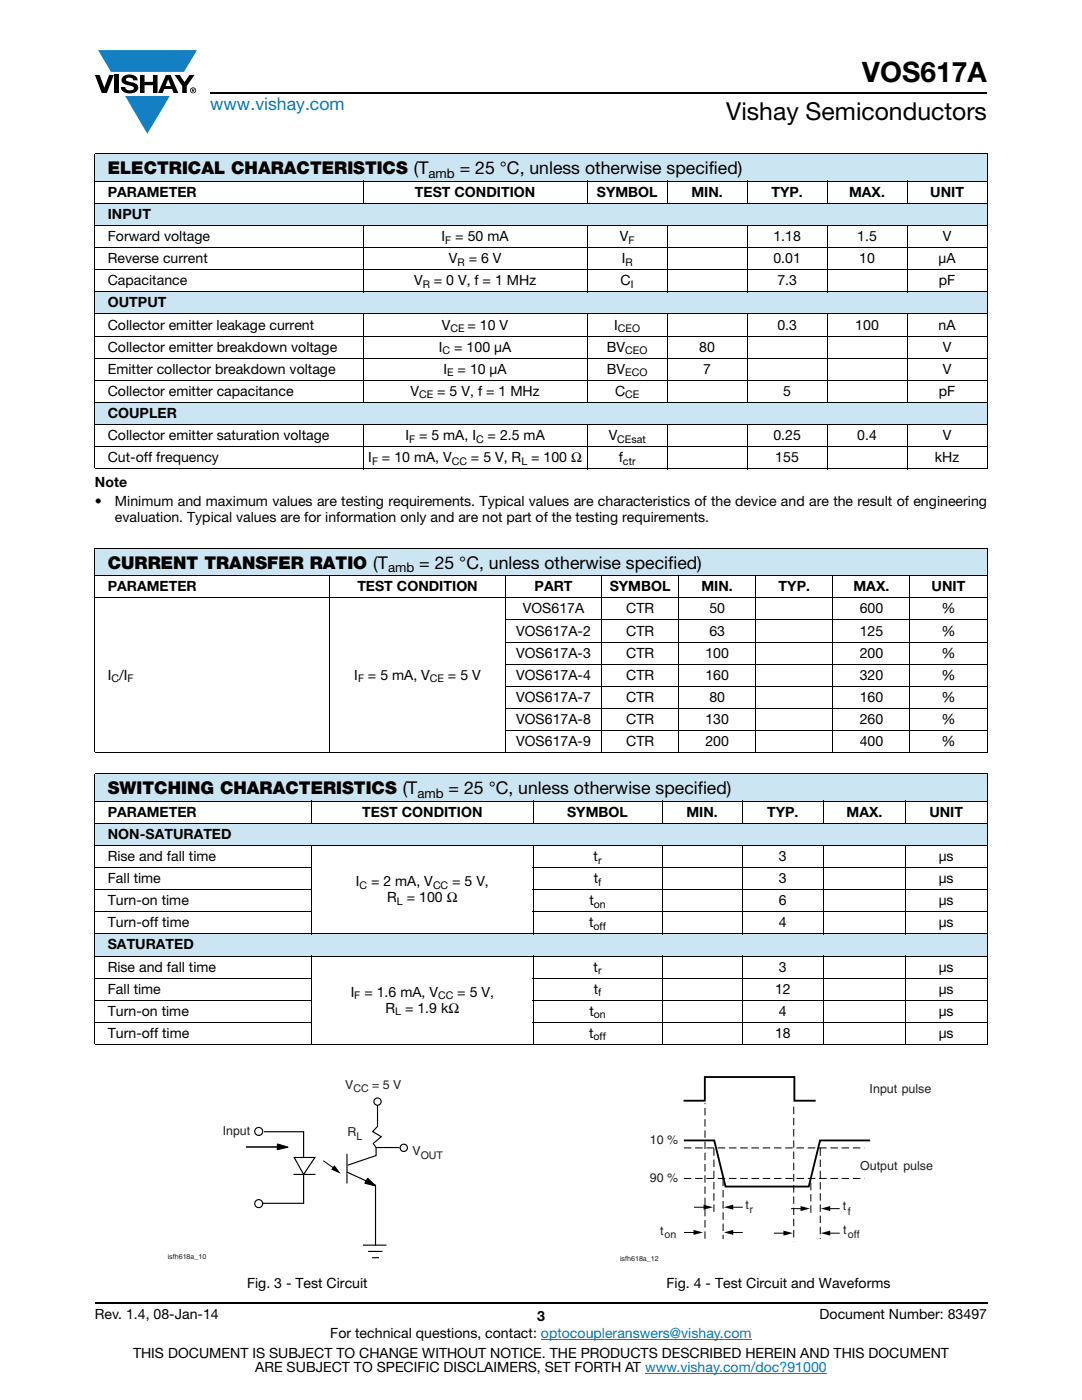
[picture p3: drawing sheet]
<svg xmlns="http://www.w3.org/2000/svg" width="216mm" height="279mm" viewBox="0 0 216 279" stroke-linecap="round" stroke-linejoin="round" font-family="sans-serif">
<defs><g id="words">
<text font-size="5.6" x="172.1" y="16.4">VOS617A</text>
<text font-size="4.9" x="144.9" y="24">Vishay Semiconductors</text>
<text font-size="3.5" fill="#007ec4" x="42" y="21.9">www.vishay.com</text>
<g font-size="3.5">
<text x="21.5" y="34.8">ELECTRICAL CHARACTERISTICS (T</text>
<text x="91.7" y="34.8">= 25 °C, unless otherwise specified)</text>
<text x="21.5" y="113.5">CURRENT TRANSFER RATIO (T</text>
<text x="83.7" y="113.5">= 25 °C, unless otherwise specified)</text>
<text x="21.5" y="158.5">SWITCHING CHARACTERISTICS (T</text>
<text x="89.5" y="158.5">= 25 °C, unless otherwise specified)</text>
</g>
<g font-size="2.8">
<text x="21.5" y="39.3">PARAMETER</text>
<text x="82.8" y="39.3">TEST CONDITION</text>
<text x="119.1" y="39.3">SYMBOL</text>
<text x="138" y="39.3">MIN.</text>
<text x="153.9" y="39.3">TYP.</text>
<text x="169.4" y="39.3">MAX.</text>
<text x="185.6" y="39.3">UNIT</text>
<text x="21.5" y="43.7">INPUT</text>
<text x="21.5" y="52.6">Reverse current</text>
<text x="21.5" y="48.1">Forward voltage</text>
<text x="88.1" y="48.1">I</text>
<text x="89.6" y="52.6">V</text>
<text x="90.8" y="48.1">= 50 mA</text>
<text x="93.5" y="52.6">= 6 V</text>
<text x="123.7" y="48.1">V</text>
<text x="124.1" y="52.6">I</text>
<text x="154.3" y="48.1">1.18</text>
<text x="154.3" y="52.6">0.01</text>
<text x="171" y="48.1">1.5</text>
<text x="171.5" y="52.6">10</text>
<text x="187.3" y="52.6">μA</text>
<text x="188.1" y="48.1">V</text>
<text x="21.5" y="57">Capacitance</text>
<text x="82.6" y="57">V</text>
<text x="86.6" y="57">= 0 V, f = 1 MHz</text>
<text x="123.8" y="57">C</text>
<text x="155.1" y="57">7.3</text>
<text x="187.3" y="57">pF</text>
<text x="21.5" y="61.4">OUTPUT</text>
<text x="21.5" y="65.8">Collector emitter leakage current</text>
<text x="88.2" y="65.8">V</text>
<text x="93.3" y="65.8">= 10 V</text>
<text x="122.6" y="65.8">I</text>
<text x="155.1" y="65.8">0.3</text>
<text x="170.7" y="65.8">100</text>
<text x="187.3" y="65.8">nA</text>
<text x="21.5" y="70.2">Collector emitter breakdown voltage</text>
<text x="87.6" y="70.2">I</text>
<text x="90.6" y="70.2">= 100 μA</text>
<text x="121.1" y="70.2">BV</text>
<text x="139.5" y="70.2">80</text>
<text x="188.1" y="70.2">V</text>
<text x="21.5" y="74.6">Emitter collector breakdown voltage</text>
<text x="88.5" y="74.6">I</text>
<text x="91.3" y="74.6">= 10 μA</text>
<text x="121.1" y="74.6">BV</text>
<text x="140.3" y="74.6">7</text>
<text x="188.1" y="74.6">V</text>
<text x="21.5" y="83.4">COUPLER</text>
<text x="21.5" y="79">Collector emitter capacitance</text>
<text x="81.9" y="79">V</text>
<text x="87.2" y="79">= 5 V, f = 1 MHz</text>
<text x="122.7" y="79">C</text>
<text x="156.3" y="79">5</text>
<text x="187.3" y="79">pF</text>
<text x="21.5" y="87.8">Collector emitter saturation voltage</text>
<text x="80.9" y="87.8">I</text>
<text x="83.6" y="87.8">= 5 mA, I</text>
<text x="97.3" y="87.8">= 2.5 mA</text>
<text x="121.5" y="87.8">V</text>
<text x="154.3" y="87.8">0.25</text>
<text x="171" y="87.8">0.4</text>
<text x="188.1" y="87.8">V</text>
<text x="21.5" y="92.2">Cut-off frequency</text>
<text x="73.5" y="92.2">I</text>
<text x="76.2" y="92.2">= 10 mA, V</text>
<text x="94" y="92.2">= 5 V, R = 100 Ω</text>
<text x="123.5" y="92.2">f</text>
<text x="154.7" y="92.2">155</text>
<text x="186.5" y="92.2">kHz</text>
<text x="18.9" y="97.2">Note</text>
<text x="18.9" y="101">•</text>
<text x="22.9" y="101">Minimum and maximum values are testing requirements. Typical values are characteristics of the device and are the result of engineering</text>
<text x="22.9" y="104.2">evaluation. Typical values are for information only and are not part of the testing requirements.</text>
<text x="21.5" y="118">PARAMETER</text>
<text x="71.3" y="118">TEST CONDITION</text>
<text x="106.7" y="118">PART</text>
<text x="121.7" y="118">SYMBOL</text>
<text x="140" y="118">MIN.</text>
<text x="155.4" y="118">TYP.</text>
<text x="170.3" y="118">MAX.</text>
<text x="185.9" y="118">UNIT</text>
<text x="104.4" y="122.4">VOS617A</text>
<text x="124.9" y="122.4">CTR</text>
<text x="141.5" y="122.4">50</text>
<text x="171.5" y="122.4">600</text>
<text x="187.9" y="122.4">%</text>
<text x="103" y="126.9">VOS617A-2</text>
<text x="103" y="131.3">VOS617A-3</text>
<text x="124.9" y="126.9">CTR</text>
<text x="124.9" y="131.3">CTR</text>
<text x="140.8" y="131.3">100</text>
<text x="141.5" y="126.9">63</text>
<text x="171.5" y="126.9">125</text>
<text x="171.5" y="131.3">200</text>
<text x="187.9" y="126.9">%</text>
<text x="187.9" y="131.3">%</text>
<text x="21.5" y="135.7">I /I</text>
<text x="70.7" y="135.7">I</text>
<text x="73.4" y="135.7">= 5 mA, V</text>
<text x="89.4" y="135.7">= 5 V</text>
<text x="103" y="135.7">VOS617A-4</text>
<text x="124.9" y="135.7">CTR</text>
<text x="140.8" y="135.7">160</text>
<text x="171.5" y="135.7">320</text>
<text x="187.9" y="135.7">%</text>
<text x="103" y="140.1">VOS617A-7</text>
<text x="124.9" y="140.1">CTR</text>
<text x="141.5" y="140.1">80</text>
<text x="171.5" y="140.1">160</text>
<text x="187.9" y="140.1">%</text>
<text x="103" y="144.5">VOS617A-8</text>
<text x="103" y="148.9">VOS617A-9</text>
<text x="124.9" y="144.5">CTR</text>
<text x="124.9" y="148.9">CTR</text>
<text x="140.8" y="144.5">130</text>
<text x="140.8" y="148.9">200</text>
<text x="171.5" y="144.5">260</text>
<text x="171.5" y="148.9">400</text>
<text x="187.9" y="144.5">%</text>
<text x="187.9" y="148.9">%</text>
<text x="21.5" y="163">PARAMETER</text>
<text x="21.5" y="167.4">NON-SATURATED</text>
<text x="72.3" y="163">TEST CONDITION</text>
<text x="113.2" y="163">SYMBOL</text>
<text x="137" y="163">MIN.</text>
<text x="153.1" y="163">TYP.</text>
<text x="168.9" y="163">MAX.</text>
<text x="185.4" y="163">UNIT</text>
<text x="21.5" y="171.9">Rise and fall time</text>
<text x="118.5" y="171.9">t</text>
<text x="155.4" y="171.9">3</text>
<text x="187.3" y="171.9">μs</text>
<text x="21.5" y="176.3">Fall time</text>
<text x="71" y="176.9">I</text>
<text x="74" y="176.9">= 2 mA, V</text>
<text x="90.2" y="176.9">= 5 V,</text>
<text x="118.5" y="176.3">t</text>
<text x="155.4" y="176.3">3</text>
<text x="187.3" y="176.3">μs</text>
<text x="21.5" y="180.7">Turn-on time</text>
<text x="21.5" y="185.1">Turn-off time</text>
<text x="77.3" y="180.1">R = 100 Ω</text>
<text x="117.6" y="185.1">t</text>
<text x="117.6" y="180.7">t</text>
<text x="155.4" y="180.7">6</text>
<text x="155.4" y="185.1">4</text>
<text x="187.3" y="180.7">μs</text>
<text x="187.3" y="185.1">μs</text>
<text x="21.5" y="189.5">SATURATED</text>
<text x="21.5" y="193.9">Rise and fall time</text>
<text x="118.4" y="193.9">t</text>
<text x="155.4" y="193.9">3</text>
<text x="187.3" y="193.9">μs</text>
<text x="21.5" y="202.7">Turn-on time</text>
<text x="21.5" y="198.3">Fall time</text>
<text x="70" y="198.9">I</text>
<text x="72.7" y="198.9">= 1.6 mA, V</text>
<text x="76.9" y="202.1">R = 1.9 kΩ</text>
<text x="91.2" y="198.9">= 5 V,</text>
<text x="117.6" y="202.7">t</text>
<text x="118.5" y="198.3">t</text>
<text x="154.6" y="198.3">12</text>
<text x="155.4" y="202.7">4</text>
<text x="187.3" y="198.3">μs</text>
<text x="187.3" y="202.7">μs</text>
<text x="21.5" y="207.1">Turn-off time</text>
<text x="117.6" y="207.1">t</text>
<text x="154.6" y="207.1">18</text>
<text x="187.3" y="207.1">μs</text>
<text x="49.3" y="257">Fig. 3 - Test Circuit</text>
<text x="133" y="257">Fig. 4 - Test Circuit and Waveforms</text>
<text x="18.9" y="263.3">Rev. 1.4, 08-Jan-14</text>
<text x="107.2" y="263.6">3</text>
<text x="163.6" y="263.3">Document Number: 83497</text>
<text x="65.9" y="267.1">For technical questions, contact: optocoupleranswers@vishay.com</text>
<text x="26.5" y="271">THIS DOCUMENT IS SUBJECT TO CHANGE WITHOUT NOTICE. THE PRODUCTS DESCRIBED HEREIN AND THIS DOCUMENT</text>
<text x="50.9" y="273.8">ARE SUBJECT TO SPECIFIC DISCLAIMERS, SET FORTH AT www.vishay.com/doc?91000</text>
</g>
<g font-size="2.6">
<text x="85.5" y="35.5">amb</text>
<text x="77.4" y="114.2">amb</text>
<text x="83.3" y="159.2">amb</text>
</g>
<g font-size="2.5" fill="#231f20">
<text x="68.9" y="217.3">V</text>
<text x="74.2" y="217.3">= 5 V</text>
<text x="173.5" y="218.2">Input pulse</text>
<text x="44.4" y="226.6">Input</text>
<text x="69.4" y="226.7">R</text>
<text x="82.3" y="230.5">V</text>
<text x="129.7" y="228.3">10 %</text>
<text x="171.7" y="233.4">Output pulse</text>
<text x="129.7" y="235.9">90 %</text>
<text x="148.7" y="241.3">t</text>
<text x="168.2" y="241.5">t</text>
<text x="131.8" y="246.5">t</text>
<text x="168.3" y="246.3">t</text>
</g>
<g font-size="2.1">
<text x="88.9" y="48.6">F</text>
<text x="91.3" y="53.1">R</text>
<text x="124.8" y="53.1">R</text>
<text x="125.4" y="48.6">F</text>
<text x="84.3" y="57.5">R</text>
<text x="125.9" y="57.5">I</text>
<text x="88.3" y="70.7">C</text>
<text x="89.9" y="66.3">CE</text>
<text x="123.3" y="66.3">CEO</text>
<text x="124.8" y="70.7">CEO</text>
<text x="89.2" y="75.1">E</text>
<text x="124.8" y="75.1">ECO</text>
<text x="83.7" y="79.5">CE</text>
<text x="124.8" y="79.5">CE</text>
<text x="81.6" y="88.3">F</text>
<text x="95" y="88.3">C</text>
<text x="123.2" y="88.3">CEsat</text>
<text x="74.2" y="92.8">F</text>
<text x="90.1" y="92.8">CC</text>
<text x="104" y="92.8">L</text>
<text x="124.3" y="92.8">ctr</text>
<text x="22.2" y="136.2">C</text>
<text x="25.4" y="136.2">F</text>
<text x="71.4" y="136.2">F</text>
<text x="85.8" y="136.2">CE</text>
<text x="119.3" y="172.4">r</text>
<text x="71.7" y="177.4">C</text>
<text x="86.4" y="177.4">CC</text>
<text x="119.4" y="176.8">f</text>
<text x="79.2" y="180.6">L</text>
<text x="118.4" y="185.6">off</text>
<text x="118.5" y="181.2">on</text>
<text x="119.3" y="194.4">r</text>
<text x="70.7" y="199.4">F</text>
<text x="78.9" y="202.6">L</text>
<text x="87.4" y="199.4">CC</text>
<text x="118.5" y="203.2">on</text>
<text x="119.4" y="198.8">f</text>
<text x="118.4" y="207.6">off</text>
</g>
<g font-size="2.1" fill="#231f20">
<text x="70.5" y="218">CC</text>
<text x="71.1" y="227.4">L</text>
<text x="84" y="231.2">OUT</text>
<text x="149.6" y="242.1">r</text>
<text x="169.1" y="242.4">f</text>
<text x="132.6" y="247.1">on</text>
<text x="169.2" y="247.1">off</text>
</g>
<g font-size="1.4" fill="#231f20">
<text x="33.5" y="251.3">isfh618a_10</text>
<text x="123.7" y="251.7">isfh618a_12</text>
</g>
</g></defs>
<g fill="#147fc3">
<path d="M19.6 10h19.7l-2.6 4.3h-1.1h-13.5z"/>
<path d="M25 19.2h8.9l-4.5 7.5z"/>
</g>
<g fill="#000">
<path d="M18.9 15h1l.9 2.5 1-2.5h.9l-1.4 3.6h-1zM22.9 15h.9v3.6h-.9zM24.6 15.3a2.1 2.1 0 0 1 2.8 .3l.1 .4h-.9a.79 .79 0 0 0-.7-.5 .79 .79 0 0 0-.8 .4l.3 .3 1 .2a1.08 1.08 0 0 1 1.2 1 1.08 1.08 0 0 1-1.1 1.2 1.73 1.73 0 0 1-2.4-1.2h.9a.96 .96 0 0 0 .8 .6 .96 .96 0 0 0 .9-.4 1.31 1.31 0 0 0-1.2-.6 1.03 1.03 0 0 1-1.1-.6 1.03 1.03 0 0 1 .2-1.1zM27.9 15h.9v1.3h1.7v-1.3h.9v3.6h-.9v-1.6h-1.7v1.6h-.9zM34.8 15h1.1l.9 1.4 1-1.4h1l-1.5 2.2v1.4h-.9v-1.4z"/>
<path d="M33.6 15.9l.5 1.3h-1.1zM33.1 15l-1.6 3.6h1l.3-.8h1.5l.3 .8h1l-1.6-3.6z"/>
<path d="M38.4 17.8h.2v.2h-.2zM38.3 17.7v.7h.1v-.3l.4 .3-.2-.3 .2-.2-.1-.2z"/>
<path d="M38.1 18a.46 .46 0 0 1 .9 0 .46 .46 0 0 1-.9 0zM37.9 18a.6 .6 0 0 0 1.2 0 .6 .6 0 0 0-1.2 0z"/>
</g>
<path d="M42 18.6h155M18.9 260h178.1" fill="none" stroke="#000" stroke-width=".36"/>
<path d="M107.9 267.3h42.1M128.7 274h36.3" fill="none" stroke="#007ec4" stroke-width=".2"/>
<path d="M18.9 30.7h178.1v5.5h-178.1z" fill="#cce5f3"/>
<g fill="#fff">
<path d="M18.9 36.2h53.5v4.4h-53.5z"/>
<path d="M72.4 36.2h44.8v4.4h-44.8z"/>
<path d="M117.2 36.2h15.9v4.4h-15.9z"/>
<path d="M133.1 36.2h16v4.4h-16z"/>
<path d="M149.1 36.2h15.9v4.4h-15.9z"/>
<path d="M165 36.2h16v4.4h-16z"/>
<path d="M181 36.2h16v4.4h-16z"/>
</g>
<g fill="#cce5f3">
<path d="M18.9 40.6h178.1v4.4h-178.1z"/>
<path d="M18.9 58.3h178.1v4.4h-178.1z"/>
<path d="M18.9 80.3h178.1v4.4h-178.1z"/>
<path d="M18.9 109.4h178.1v5.5h-178.1z"/>
</g>
<g fill="#fff">
<path d="M18.9 114.9h46.9v4.4h-46.9z"/>
<path d="M65.8 114.9h35.1v4.4h-35.1z"/>
<path d="M100.9 114.9h19.1v4.4h-19.1z"/>
<path d="M120 114.9h15.4v4.4h-15.4z"/>
<path d="M135.4 114.9h15.4v4.4h-15.4z"/>
<path d="M150.8 114.9h15.4v4.4h-15.4z"/>
<path d="M166.2 114.9h15.4v4.4h-15.4z"/>
<path d="M181.6 114.9h15.4v4.4h-15.4z"/>
</g>
<path d="M18.9 154.4h178.1v5.5h-178.1z" fill="#cce5f3"/>
<g fill="#fff">
<path d="M18.9 159.9h43.3v4.4h-43.3z"/>
<path d="M62.2 159.9h44.2v4.4h-44.2z"/>
<path d="M106.4 159.9h25.7v4.4h-25.7z"/>
<path d="M132.1 159.9h16v4.4h-16z"/>
<path d="M148.1 159.9h16.3v4.4h-16.3z"/>
<path d="M164.4 159.9h16.3v4.4h-16.3z"/>
<path d="M180.7 159.9h16.3v4.4h-16.3z"/>
</g>
<g fill="#cce5f3">
<path d="M18.9 164.3h178.1v4.4h-178.1z"/>
<path d="M18.9 186.4h178.1v4.4h-178.1z"/>
</g>
<g fill="none" stroke="#000" stroke-width=".2">
<path d="M18.9 30.7h178.1M18.9 36.2h178.1M18.9 30.8v62.7M72.4 36.1v4.6M117.2 36.1v4.6M133.1 36.1v4.6M149.1 36.1v4.6M165 36.1v4.6M181 36.1v4.6M197 30.8v62.7M18.9 40.6h178.1M18.9 45h178.1"/>
<path d="M18.9 49.4h178.1M18.9 53.8h178.1M18.9 58.3h178.1M72.4 44.9v13.4M117.2 44.9v13.4M133.1 44.9v13.4M149.1 44.9v13.4M165 44.9v13.4M181 44.9v13.4M18.9 62.7h178.1M18.9 67.1h178.1M18.9 71.5h178.1"/>
<path d="M18.9 75.9h178.1M72.4 62.6v17.8M117.2 62.6v17.8M133.1 62.6v17.8M149.1 62.6v17.8M165 62.6v17.8M181 62.6v17.8M18.9 80.3h178.1M18.9 84.7h178.1M18.9 89.1h178.1M18.9 93.5h178.1M72.4 84.6v9"/>
<path d="M117.2 84.6v9M133.1 84.6v9M149.1 84.6v9M165 84.6v9M181 84.6v9M18.9 109.4h178.1M18.9 114.9h178.1M18.9 119.3h178.1M18.9 109.5v40.6M65.8 114.8v35.5M100.9 114.8v35.5M120 114.8v35.5"/>
<path d="M135.4 114.8v35.5M150.8 114.8v35.5M166.2 114.8v35.5M181.6 114.8v35.5M197 109.5v40.6M100.8 123.7h96.2M100.8 128.1h96.2M100.8 132.5h96.2M100.8 136.9h96.2M18.9 150.2h178.1M18.9 154.4h178.1M18.9 159.9h178.1"/>
<path d="M18.9 154.5v53.8M62.2 159.8v4.6M100.8 141.4h96.2M100.8 145.8h96.2M106.4 159.8v4.6M132.1 159.8v4.6M148.1 159.8v4.6M164.4 159.8v4.6M180.7 159.8v4.6M197 154.5v53.8M18.9 164.3h178.1M18.9 168.7h178.1"/>
<path d="M18.9 173.1h43.4M18.9 177.6h43.4M62.2 168.7v17.8M106.3 173.1h90.7M106.3 177.6h90.7M106.4 168.7v17.8M132.1 168.7v17.8M148.1 168.7v17.8M164.4 168.7v17.8M180.7 168.7v17.8M18.9 182h43.4M18.9 186.4h178.1"/>
<path d="M18.9 190.8h178.1M18.9 195.2h43.4M18.9 199.6h43.4M62.2 190.7v17.8M106.3 182h90.7M106.3 195.2h90.7M106.3 199.6h90.7M106.4 190.7v17.8M132.1 190.7v17.8M148.1 190.7v17.8M164.4 190.7v17.8M180.7 190.7v17.8"/>
<path d="M18.9 204h43.4M18.9 208.4h178.1M106.3 204h90.7"/>
</g>
<path d="M33.5 215.2h54.9v36.4h-54.9z" fill="#fff"/>
<path d="M52.7 225.9h7.9v14.2h-8.2" fill="none" stroke="#000" stroke-width=".23"/>
<path d="M58.7 231h4.1l-2.2 3.4z" fill="#fff"/>
<g fill="none" stroke="#000" stroke-width=".23">
<path d="M58.6 234.4h4.4M58.7 231h4.1l-2.2 3.4z"/>
<circle cx="75.3" cy="219.8" r=".72"/>
<circle cx="51.6" cy="225.8" r=".8"/>
<circle cx="80.6" cy="229.1" r=".72"/>
<circle cx="51.6" cy="240.2" r=".8"/>
</g>
<path d="M69.2 230.3v5.9z" fill="#fff"/>
<path d="M69.2 230.3v5.9M75.3 220.6v4.2l-.9 1 1.7 1.1-1.6 1.3 .5 .8h4.7" fill="none" stroke="#000" stroke-width=".23"/>
<path d="M72.4 248.5h4.7z" fill="#fff"/>
<path d="M72.4 248.5h4.7" fill="none" stroke="#000" stroke-width=".23"/>
<path d="M73.5 249.7h2.8z" fill="#fff"/>
<path d="M73.5 249.7h2.8" fill="none" stroke="#000" stroke-width=".23"/>
<path d="M74.2 251h1.4z" fill="#fff"/>
<path d="M74.2 251h1.4" fill="none" stroke="#000" stroke-width=".23"/>
<path d="M69.2 233.9l5.7 2.6v12z" fill="#fff"/>
<path d="M69.2 233.9l5.7 2.6v12M75 229v1.6l-5.6 1.9" fill="none" stroke="#000" stroke-width=".23"/>
<path d="M55.4 228.3l2.1 .6-2.2 .6zM66.7 232.6l1.3 1.6-1.9-.8zM73.4 235.1l1.6 1.6-2.2-.6z" fill="#000"/>
<path d="M49.1 228.9h7.2M55.4 228.3l2.1 .6-2.2 .6zM64.5 231.6l2.5 1.8M73.4 235.1l1.6 1.6-2.2-.6z" fill="none" stroke="#000" stroke-width=".2"/>
<path d="M123.7 214.8h62.5v37.2h-62.5z" fill="#fff"/>
<path d="M138.4 245.5l1.9 .5-1.9 .5zM140.4 240.4l1.9 .5-1.9 .5zM144.4 240.9l1.9-.5v1zM144.4 246l1.9-.5v1zM156.3 245.6l1.9 .5-1.9 .5zM159.7 240.7l1.9 .5-1.9 .5zM163.8 246.1l1.9-.5v1zM163.8 241.2l1.9-.5v1z" fill="#000"/>
<path d="M136.4 219.7h4.2v-4.8h17.9v4.8h4.3M136.5 227.6h6l2.3 9.2h16.6l2.2-9.2h10" fill="none" stroke="#000" stroke-width=".37"/>
<path d="M136.5 229.1h36M136.5 235.2h36M142.5 229.2v13.2M144.3 235.2v12.1M158.4 220.9v26.8M163.7 229.2v18.1M140.7 247.2v-27.1M161.8 242v-6.8" fill="none" stroke="#000" stroke-width=".2" stroke-dasharray="1.5 .7" stroke-linecap="butt"/>
<path d="M136.5 246h2.1M138.5 240.9h2.1M146.1 240.9h2.1M146.1 246h2.1M154.4 246.1h2.2M157.9 241.2h2.1M165.4 246.1h2.2M165.4 241.2h2.2" fill="none" stroke="#000" stroke-width=".2"/>
<use href="#words"/>
</svg>
